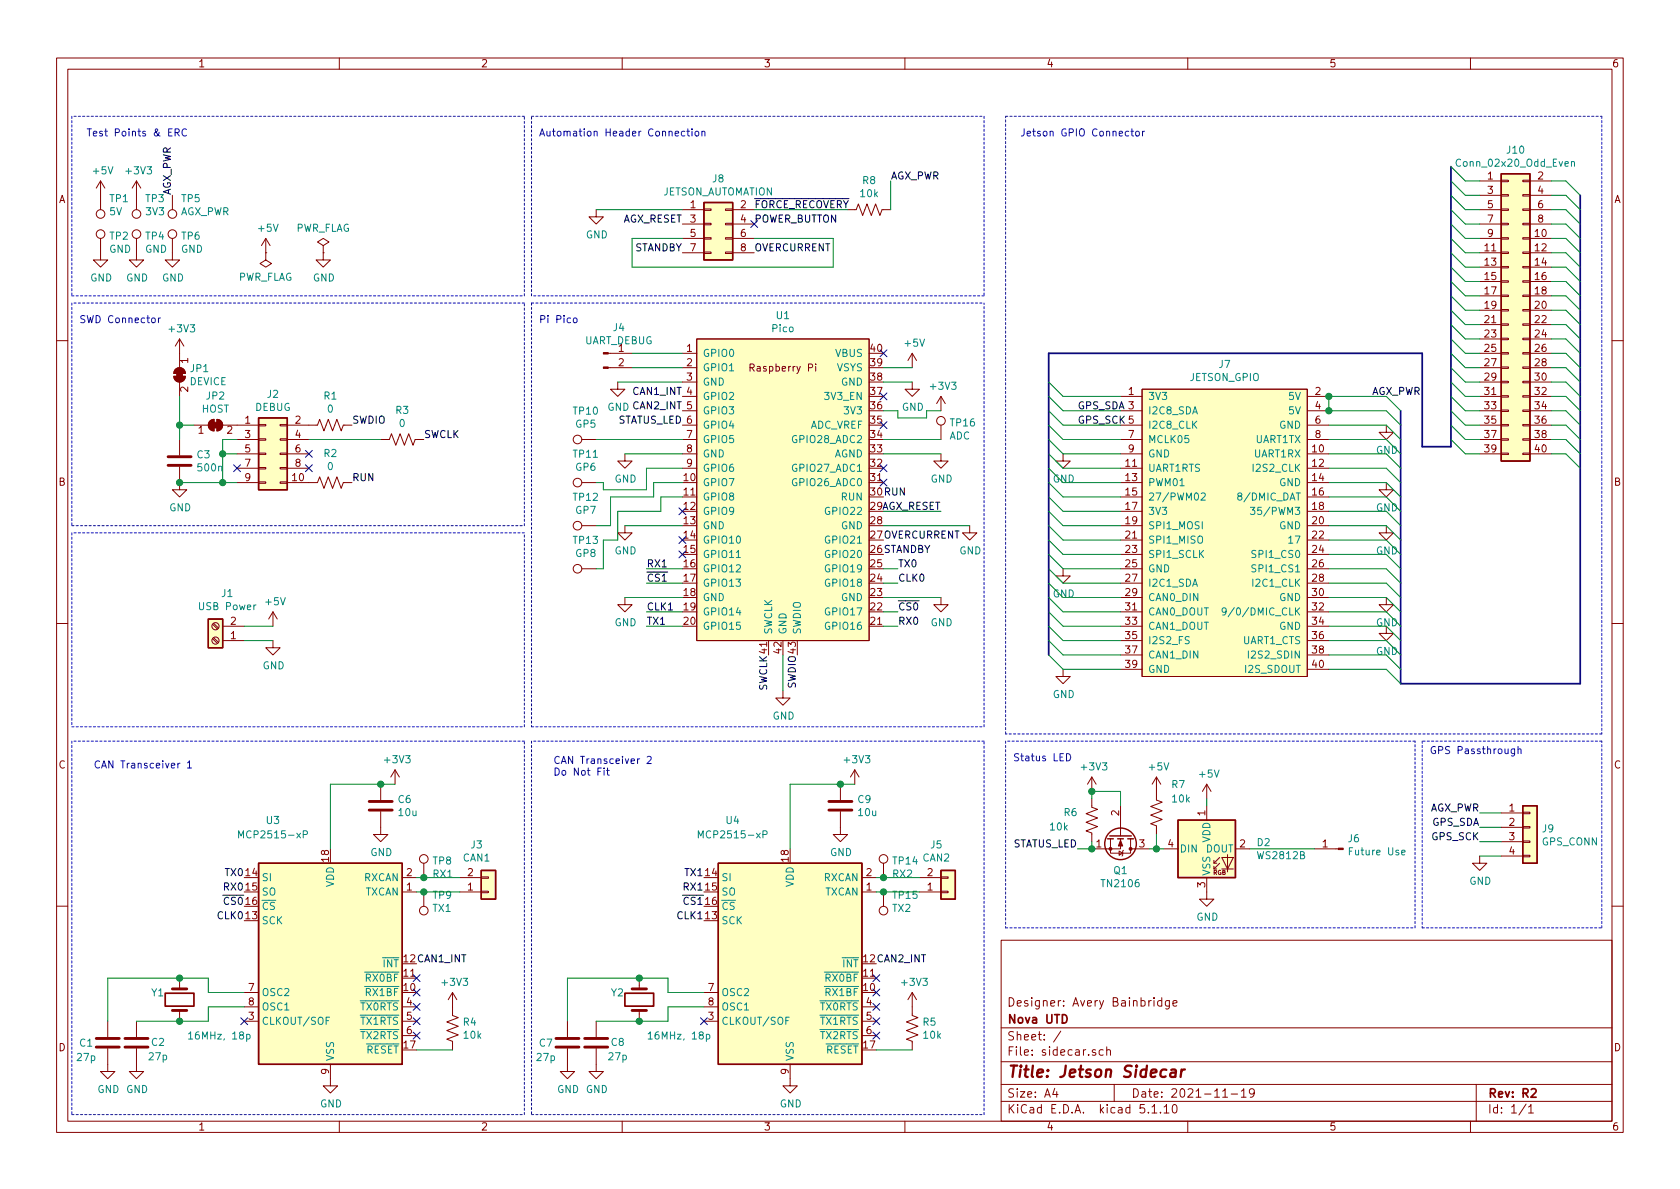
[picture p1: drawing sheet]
<svg xmlns="http://www.w3.org/2000/svg" width="297mm" height="210mm" viewBox="0 0 297 210" stroke-linecap="round" stroke-linejoin="round" font-family="sans-serif">
<defs><g id="words">
<text font-size="2.8" fill="#840000" x="178" y="190.5">Title: Jetson Sidecar</text>
<g font-size="2.1" fill="#840000">
<text x="178" y="178">Designer: Avery Bainbridge</text>
<text x="178" y="184">Sheet: /</text>
<text x="178" y="181">Nova UTD</text>
<text x="178" y="186.7">File: sidecar.sch</text>
<text x="178" y="196.9">KiCad E.D.A. kicad 5.1.10</text>
<text x="178" y="194.1">Size: A4</text>
<text x="200" y="194.1">Date: 2021-11-19</text>
<text x="263" y="194.1">Rev: R2</text>
<text x="263" y="196.9">Id: 1/1</text>
</g>
<g font-size="1.8" fill="#840000">
<text x="35" y="11.9">1</text>
<text x="85" y="11.9">2</text>
<text x="135" y="11.9">3</text>
<text x="185" y="11.9">4</text>
<text x="235" y="11.9">5</text>
<text x="285" y="11.9">6</text>
<text x="10.4" y="35.9">A</text>
<text x="263" y="31.7">1</text>
<text x="263" y="34.3">3</text>
<text x="271.9" y="31.7">2</text>
<text x="271.9" y="34.3">4</text>
<text x="285.4" y="35.9">A</text>
<text x="122.1" y="36.8">1</text>
<text x="122.1" y="39.4">3</text>
<text x="122.1" y="41.9">5</text>
<text x="131" y="36.8">2</text>
<text x="131" y="39.4">4</text>
<text x="131" y="41.9">6</text>
<text x="263" y="36.8">5</text>
<text x="263" y="39.4">7</text>
<text x="263" y="41.9">9</text>
<text x="271.4" y="41.9">10</text>
<text x="271.9" y="36.8">6</text>
<text x="271.9" y="39.4">8</text>
<text x="122.1" y="44.4">7</text>
<text x="131" y="44.4">8</text>
<text x="262.6" y="44.4">11</text>
<text x="262.6" y="47">13</text>
<text x="271.4" y="44.4">12</text>
<text x="271.4" y="47">14</text>
<text x="262.6" y="49.5">15</text>
<text x="262.6" y="52.1">17</text>
<text x="271.4" y="49.5">16</text>
<text x="271.4" y="52.1">18</text>
<text x="262.6" y="54.6">19</text>
<text x="262.6" y="57.1">21</text>
<text x="262.6" y="59.7">23</text>
<text x="271.4" y="54.6">20</text>
<text x="271.4" y="57.1">22</text>
<text x="271.4" y="59.7">24</text>
<text x="33.3" y="64.2" transform="rotate(-90 33.3 64.2)">1</text>
<text x="109.4" y="62.2">1</text>
<text x="109.4" y="64.8">2</text>
<text x="121.4" y="62.2">1</text>
<text x="121.4" y="64.8">2</text>
<text x="133" y="65.7">Raspberry Pi</text>
<text x="154" y="64.8">39</text>
<text x="154" y="62.2">40</text>
<text x="262.6" y="62.2">25</text>
<text x="262.6" y="64.8">27</text>
<text x="271.4" y="62.2">26</text>
<text x="271.4" y="64.8">28</text>
<text x="33.3" y="69.3" transform="rotate(-90 33.3 69.3)">2</text>
<text x="121.4" y="67.3">3</text>
<text x="154" y="69.8">37</text>
<text x="154" y="67.3">38</text>
<text x="199.5" y="69.8">1</text>
<text x="232.6" y="69.8">2</text>
<text x="262.6" y="67.3">29</text>
<text x="262.6" y="69.8">31</text>
<text x="271.4" y="67.3">30</text>
<text x="271.4" y="69.8">32</text>
<text x="35.1" y="76.7">1</text>
<text x="40.2" y="76.7">2</text>
<text x="43.3" y="74.9">1</text>
<text x="43.3" y="77.5">3</text>
<text x="52.2" y="74.9">2</text>
<text x="52.2" y="77.5">4</text>
<text x="121.4" y="77.5">7</text>
<text x="154" y="77.5">34</text>
<text x="154" y="74.9">35</text>
<text x="154" y="72.4">36</text>
<text x="199.5" y="77.5">7</text>
<text x="232.6" y="72.4">4</text>
<text x="232.6" y="74.9">6</text>
<text x="232.6" y="77.5">8</text>
<text x="262.6" y="72.4">33</text>
<text x="262.6" y="74.9">35</text>
<text x="262.6" y="77.5">37</text>
<text x="271.4" y="72.4">34</text>
<text x="271.4" y="74.9">36</text>
<text x="271.4" y="77.5">38</text>
<text x="43.3" y="80">5</text>
<text x="43.3" y="82.5">7</text>
<text x="52.2" y="80">6</text>
<text x="52.2" y="82.5">8</text>
<text x="121.4" y="80">8</text>
<text x="121.4" y="82.5">9</text>
<text x="154" y="82.5">32</text>
<text x="154" y="80">33</text>
<text x="199.1" y="82.5">11</text>
<text x="199.5" y="80">9</text>
<text x="232.1" y="80">10</text>
<text x="232.1" y="82.5">12</text>
<text x="262.6" y="80">39</text>
<text x="271.4" y="80">40</text>
<text x="10.4" y="85.9">B</text>
<text x="43.3" y="85.1">9</text>
<text x="51.7" y="85.1">10</text>
<text x="121" y="85.1">10</text>
<text x="121" y="87.6">11</text>
<text x="154" y="85.1">31</text>
<text x="199.1" y="85.1">13</text>
<text x="199.1" y="87.6">15</text>
<text x="232.1" y="85.1">14</text>
<text x="232.1" y="87.6">16</text>
<text x="285.4" y="85.9">B</text>
<text x="121" y="90.2">12</text>
<text x="121" y="92.7">13</text>
<text x="121" y="95.2">14</text>
<text x="154" y="92.7">28</text>
<text x="199.1" y="90.2">17</text>
<text x="199.1" y="92.7">19</text>
<text x="199.1" y="95.2">21</text>
<text x="232.1" y="90.2">18</text>
<text x="232.1" y="92.7">20</text>
<text x="232.1" y="95.2">22</text>
<text x="121" y="97.8">15</text>
<text x="121" y="100.3">16</text>
<text x="154" y="100.3">25</text>
<text x="199.1" y="97.8">23</text>
<text x="199.1" y="100.3">25</text>
<text x="232.1" y="97.8">24</text>
<text x="232.1" y="100.3">26</text>
<text x="121" y="102.9">17</text>
<text x="121" y="105.4">18</text>
<text x="121" y="107.9">19</text>
<text x="154" y="107.9">22</text>
<text x="154" y="105.4">23</text>
<text x="154" y="102.9">24</text>
<text x="199.1" y="102.9">27</text>
<text x="199.1" y="105.4">29</text>
<text x="199.1" y="107.9">31</text>
<text x="232.1" y="102.9">28</text>
<text x="232.1" y="105.4">30</text>
<text x="232.1" y="107.9">32</text>
<text x="40.8" y="113">1</text>
<text x="40.8" y="110.5">2</text>
<text x="121" y="110.5">20</text>
<text x="154" y="110.5">21</text>
<text x="199.1" y="110.5">33</text>
<text x="199.1" y="113">35</text>
<text x="232.1" y="110.5">34</text>
<text x="232.1" y="113">36</text>
<text x="138.2" y="115.5" transform="rotate(-90 138.2 115.5)">42</text>
<text x="199.1" y="115.6">37</text>
<text x="199.1" y="118.1">39</text>
<text x="232.1" y="115.6">38</text>
<text x="232.1" y="118.1">40</text>
<text x="10.4" y="135.9">C</text>
<text x="285.4" y="135.9">C</text>
<text x="266.9" y="143.5">1</text>
<text x="193.8" y="149.9">1</text>
<text x="197.9" y="144.2" transform="rotate(-90 197.9 144.2)">2</text>
<text x="201.4" y="149.9">3</text>
<text x="206.5" y="149.9">4</text>
<text x="213.1" y="144.2" transform="rotate(-90 213.1 144.2)">1</text>
<text x="219.2" y="149.9">2</text>
<text x="233.8" y="149.9">1</text>
<text x="266.9" y="146">2</text>
<text x="266.9" y="148.6">3</text>
<text x="43.5" y="154.9">14</text>
<text x="58.2" y="152.3" transform="rotate(-90 58.2 152.3)">18</text>
<text x="71.9" y="154.9">2</text>
<text x="82.7" y="154.9">2</text>
<text x="124.8" y="154.9">14</text>
<text x="139.4" y="152.3" transform="rotate(-90 139.4 152.3)">18</text>
<text x="153.2" y="154.9">2</text>
<text x="164" y="154.9">2</text>
<text x="266.9" y="151.1">4</text>
<text x="71.9" y="157.5">1</text>
<text x="82.7" y="157.5">1</text>
<text x="153.2" y="157.5">1</text>
<text x="164" y="157.5">1</text>
<text x="213.1" y="156.9" transform="rotate(-90 213.1 156.9)">3</text>
<text x="43.5" y="162.6">13</text>
<text x="124.8" y="162.6">13</text>
<text x="71.4" y="172.7">11</text>
<text x="152.7" y="172.7">11</text>
<text x="44" y="175.3">7</text>
<text x="44" y="177.8">8</text>
<text x="71.4" y="175.3">10</text>
<text x="71.9" y="177.8">4</text>
<text x="125.2" y="175.3">7</text>
<text x="125.2" y="177.8">8</text>
<text x="152.7" y="175.3">10</text>
<text x="153.2" y="177.8">4</text>
<text x="10.4" y="185.9">D</text>
<text x="44" y="180.3">3</text>
<text x="71.4" y="185.4">17</text>
<text x="71.9" y="180.3">5</text>
<text x="71.9" y="182.9">6</text>
<text x="125.2" y="180.3">3</text>
<text x="152.7" y="185.4">17</text>
<text x="153.2" y="180.3">5</text>
<text x="153.2" y="182.9">6</text>
<text x="285.4" y="185.9">D</text>
<text x="58.2" y="190" transform="rotate(-90 58.2 190)">9</text>
<text x="139.4" y="190" transform="rotate(-90 139.4 190)">9</text>
<text x="35" y="199.9">1</text>
<text x="85" y="199.9">2</text>
<text x="135" y="199.9">3</text>
<text x="185" y="199.9">4</text>
<text x="235" y="199.9">5</text>
<text x="285" y="199.9">6</text>
</g>
<g font-size="1.8" fill="#0000c2">
<text x="15.2" y="24.1">Test Points &amp; ERC</text>
<text x="95.2" y="24.1">Automation Header Connection</text>
<text x="180.3" y="24.1">Jetson GPIO Connector</text>
<text x="14" y="57.1">SWD Connector</text>
<text x="95.2" y="57.1">Pi Pico</text>
<text x="16.5" y="135.9">CAN Transceiver 1</text>
<text x="97.8" y="135.1">CAN Transceiver 2</text>
<text x="97.8" y="137.2">Do Not Fit</text>
<text x="179.1" y="134.6">Status LED</text>
<text x="252.7" y="133.3">GPS Passthrough</text>
</g>
<g font-size="1.8" fill="#008484">
<text x="257.9" y="29.5">Conn_02x20_Odd_Even</text>
<text x="266.5" y="27.2">J10</text>
<text x="16.6" y="30.8">+5V</text>
<text x="19.4" y="35.8">TP1</text>
<text x="22.4" y="30.8">+3V3</text>
<text x="25.8" y="35.8">TP3</text>
<text x="32.1" y="35.8">TP5</text>
<text x="117" y="34.6">JETSON_AUTOMATION</text>
<text x="126" y="32.3">J8</text>
<text x="152.2" y="34.9">10k</text>
<text x="152.6" y="32.6">R8</text>
<text x="19.4" y="38.1">5V</text>
<text x="25.9" y="38.1">3V3</text>
<text x="31.8" y="38.1">AGX_PWR</text>
<text x="45.8" y="41">+5V</text>
<text x="52.2" y="41">PWR_FLAG</text>
<text x="19.3" y="44.7">GND</text>
<text x="19.4" y="42.4">TP2</text>
<text x="25.7" y="44.7">GND</text>
<text x="25.8" y="42.4">TP4</text>
<text x="32" y="44.7">GND</text>
<text x="32.1" y="42.4">TP6</text>
<text x="103.6" y="42.2">GND</text>
<text x="16" y="49.8">GND</text>
<text x="22.3" y="49.8">GND</text>
<text x="28.7" y="49.8">GND</text>
<text x="42" y="49.7">PWR_FLAG</text>
<text x="55.3" y="49.8">GND</text>
<text x="30" y="58.8">+3V3</text>
<text x="108.5" y="58.6">J4</text>
<text x="136.6" y="58.7">Pico</text>
<text x="137.3" y="56.4">U1</text>
<text x="33.7" y="65.8">JP1</text>
<text x="103.3" y="60.9">UART_DEBUG</text>
<text x="124.2" y="63.1">GPIO0</text>
<text x="124.2" y="65.7">GPIO1</text>
<text x="147.8" y="63.1">VBUS</text>
<text x="147.9" y="65.7">VSYS</text>
<text x="160.1" y="61.3">+5V</text>
<text x="215.6" y="65.1">J7</text>
<text x="33.5" y="68.1">DEVICE</text>
<text x="36.5" y="70.7">JP2</text>
<text x="47.3" y="70.4">J2</text>
<text x="57.3" y="70.7">R1</text>
<text x="124.2" y="68.2">GND</text>
<text x="124.2" y="70.7">GPIO2</text>
<text x="146.1" y="70.7">3V3_EN</text>
<text x="148.7" y="68.2">GND</text>
<text x="164.7" y="68.9">+3V3</text>
<text x="202.9" y="70.7">3V3</text>
<text x="210.3" y="67.4">JETSON_GPIO</text>
<text x="228" y="70.7">5V</text>
<text x="35.7" y="73">HOST</text>
<text x="45.1" y="72.7">DEBUG</text>
<text x="57.9" y="73">0</text>
<text x="70" y="73.2">R3</text>
<text x="70.6" y="75.5">0</text>
<text x="101.4" y="73.3">TP10</text>
<text x="101.8" y="75.6">GP5</text>
<text x="124.2" y="73.3">GPIO3</text>
<text x="124.2" y="75.8">GPIO4</text>
<text x="143.1" y="75.8">ADC_VREF</text>
<text x="149.5" y="73.3">3V3</text>
<text x="159.5" y="72.6">GND</text>
<text x="167.8" y="77.7">ADC</text>
<text x="168.1" y="75.4">TP16</text>
<text x="202.9" y="73.3">I2C8_SDA</text>
<text x="202.9" y="75.8">I2C8_CLK</text>
<text x="226.2" y="75.8">GND</text>
<text x="228" y="73.3">5V</text>
<text x="34.9" y="81">C3</text>
<text x="35.1" y="83.4">500n</text>
<text x="57.3" y="80.8">R2</text>
<text x="57.9" y="83.1">0</text>
<text x="101.4" y="80.9">TP11</text>
<text x="101.8" y="83.3">GP6</text>
<text x="124.2" y="78.4">GPIO5</text>
<text x="124.2" y="80.9">GND</text>
<text x="124.2" y="83.4">GPIO6</text>
<text x="140.5" y="83.4">GPIO27_ADC1</text>
<text x="140.5" y="78.4">GPIO28_ADC2</text>
<text x="147.4" y="80.9">AGND</text>
<text x="202.9" y="83.4">UART1RTS</text>
<text x="202.9" y="78.4">MCLK05</text>
<text x="202.9" y="80.9">GND</text>
<text x="221.8" y="80.9">UART1RX</text>
<text x="221.9" y="83.4">I2S2_CLK</text>
<text x="222" y="78.4">UART1TX</text>
<text x="243.3" y="80.3">GND</text>
<text x="101.4" y="88.6">TP12</text>
<text x="108.7" y="85.3">GND</text>
<text x="124.2" y="86">GPIO7</text>
<text x="124.2" y="88.5">GPIO8</text>
<text x="140.5" y="86">GPIO26_ADC0</text>
<text x="148.8" y="88.5">RUN</text>
<text x="164.5" y="85.3">GND</text>
<text x="186.1" y="85.3">GND</text>
<text x="202.9" y="86">PWM01</text>
<text x="202.9" y="88.5">27/PWM02</text>
<text x="219.5" y="88.5">8/DMIC_DAT</text>
<text x="226.2" y="86">GND</text>
<text x="29.9" y="90.4">GND</text>
<text x="101.8" y="90.9">GP7</text>
<text x="124.2" y="91.1">GPIO9</text>
<text x="124.2" y="93.6">GND</text>
<text x="146.3" y="91.1">GPIO22</text>
<text x="148.7" y="93.6">GND</text>
<text x="202.9" y="91.1">3V3</text>
<text x="202.9" y="93.6">SPI1_MOSI</text>
<text x="222.4" y="91.1">35/PWM3</text>
<text x="226.2" y="93.6">GND</text>
<text x="243.3" y="90.4">GND</text>
<text x="101.4" y="96.2">TP13</text>
<text x="101.8" y="98.5">GP8</text>
<text x="108.7" y="98">GND</text>
<text x="124.2" y="96.1">GPIO10</text>
<text x="124.2" y="98.7">GPIO11</text>
<text x="124.2" y="101.2">GPIO12</text>
<text x="146.3" y="101.2">GPIO19</text>
<text x="146.3" y="98.7">GPIO20</text>
<text x="146.3" y="96.1">GPIO21</text>
<text x="169.6" y="98">GND</text>
<text x="202.9" y="96.1">SPI1_MISO</text>
<text x="202.9" y="98.7">SPI1_SCLK</text>
<text x="202.9" y="101.2">GND</text>
<text x="221.9" y="98.7">SPI1_CS0</text>
<text x="221.9" y="101.2">SPI1_CS1</text>
<text x="228.2" y="96.1">17</text>
<text x="243.3" y="98">GND</text>
<text x="35.4" y="107.9">USB Power</text>
<text x="39.2" y="105.6">J1</text>
<text x="47" y="107">+5V</text>
<text x="124.2" y="103.8">GPIO13</text>
<text x="124.2" y="106.3">GND</text>
<text x="146.3" y="103.8">GPIO18</text>
<text x="148.7" y="106.3">GND</text>
<text x="186.1" y="105.7">GND</text>
<text x="202.9" y="103.8">I2C1_SDA</text>
<text x="202.9" y="106.3">CAN0_DIN</text>
<text x="221.8" y="103.8">I2C1_CLK</text>
<text x="226.2" y="106.3">GND</text>
<text x="108.7" y="110.7">GND</text>
<text x="124.2" y="108.8">GPIO14</text>
<text x="124.2" y="111.4">GPIO15</text>
<text x="136.5" y="112.3" transform="rotate(-90 136.5 112.3)">SWCLK</text>
<text x="139.1" y="112.3" transform="rotate(-90 139.1 112.3)">GND</text>
<text x="141.6" y="112.3" transform="rotate(-90 141.6 112.3)">SWDIO</text>
<text x="146.3" y="111.4">GPIO16</text>
<text x="146.3" y="108.8">GPIO17</text>
<text x="164.5" y="110.7">GND</text>
<text x="202.9" y="108.8">CAN0_DOUT</text>
<text x="202.9" y="111.4">CAN1_DOUT</text>
<text x="202.9" y="113.9">I2S2_FS</text>
<text x="218" y="108.8">9/0/DMIC_CLK</text>
<text x="219.7" y="113.9">UART1_CTS</text>
<text x="226.2" y="111.4">GND</text>
<text x="243.3" y="110.7">GND</text>
<text x="46.4" y="118.4">GND</text>
<text x="202.9" y="116.5">CAN1_DIN</text>
<text x="202.9" y="119">GND</text>
<text x="220.3" y="119">I2S_SDOUT</text>
<text x="221.3" y="116.5">I2S2_SDIN</text>
<text x="243.3" y="115.8">GND</text>
<text x="186.1" y="123.4">GND</text>
<text x="136.6" y="127.2">GND</text>
<text x="68.1" y="135">+3V3</text>
<text x="149.4" y="135">+3V3</text>
<text x="191.3" y="136.2">+3V3</text>
<text x="203.3" y="136.2">+5V</text>
<text x="212.1" y="137.5">+5V</text>
<text x="70.4" y="142">C6</text>
<text x="151.7" y="142">C9</text>
<text x="207.2" y="139.4">R7</text>
<text x="207.3" y="141.9">10k</text>
<text x="43" y="148.3">MCP2515-xP</text>
<text x="47.1" y="145.7">U3</text>
<text x="70.6" y="144.3">10u</text>
<text x="124.2" y="148.3">MCP2515-xP</text>
<text x="128.4" y="145.7">U4</text>
<text x="151.8" y="144.3">10u</text>
<text x="185.8" y="146.9">10k</text>
<text x="188.2" y="144.3">R6</text>
<text x="214" y="149" transform="rotate(-90 214 149)">VDD</text>
<text x="222.3" y="149.6">D2</text>
<text x="238.4" y="148.9">J6</text>
<text x="272.6" y="149.5">GPS_CONN</text>
<text x="272.7" y="147.2">J9</text>
<text x="46.2" y="155.8">SI</text>
<text x="64.3" y="155.8">RXCAN</text>
<text x="65.5" y="151.4">GND</text>
<text x="76.6" y="152.9">TP8</text>
<text x="76.6" y="155.2">RX1</text>
<text x="81.9" y="152.3">CAN1</text>
<text x="83.3" y="150">J3</text>
<text x="127.5" y="155.8">SI</text>
<text x="145.6" y="155.8">RXCAN</text>
<text x="146.8" y="151.4">GND</text>
<text x="157.9" y="155.2">RX2</text>
<text x="158" y="152.9">TP14</text>
<text x="163.1" y="152.3">CAN2</text>
<text x="164.6" y="150">J5</text>
<text x="197" y="154.6">Q1</text>
<text x="208.5" y="150.7">DIN</text>
<text x="213.2" y="150.7">DOUT</text>
<text x="214" y="154.9" transform="rotate(-90 214 154.9)">VSS</text>
<text x="222.5" y="151.9">WS2812B</text>
<text x="238.9" y="151.3">Future Use</text>
<text x="46.2" y="158.4">SO</text>
<text x="46.2" y="160.9">CS</text>
<text x="59.1" y="156.9" transform="rotate(-90 59.1 156.9)">VDD</text>
<text x="64.5" y="158.4">TXCAN</text>
<text x="76.5" y="161.3">TX1</text>
<text x="76.6" y="158.9">TP9</text>
<text x="127.5" y="158.4">SO</text>
<text x="127.5" y="160.9">CS</text>
<text x="140.3" y="156.9" transform="rotate(-90 140.3 156.9)">VDD</text>
<text x="145.8" y="158.4">TXCAN</text>
<text x="157.8" y="161.3">TX2</text>
<text x="158" y="158.9">TP15</text>
<text x="195" y="156.9">TN2106</text>
<text x="259.8" y="156.5">GND</text>
<text x="46.2" y="163.4">SCK</text>
<text x="127.5" y="163.4">SCK</text>
<text x="211.5" y="162.8">GND</text>
<text x="64.8" y="173.6">RX0BF</text>
<text x="67.8" y="171.1">INT</text>
<text x="146.1" y="173.6">RX0BF</text>
<text x="149" y="171.1">INT</text>
<text x="26.8" y="176.2">Y1</text>
<text x="46.2" y="176.1">OSC2</text>
<text x="46.2" y="178.7">OSC1</text>
<text x="63.8" y="178.7">TX0RTS</text>
<text x="64.8" y="176.1">RX1BF</text>
<text x="78.3" y="174.3">+3V3</text>
<text x="108.1" y="176.2">Y2</text>
<text x="127.5" y="176.1">OSC2</text>
<text x="127.5" y="178.7">OSC1</text>
<text x="145.1" y="178.7">TX0RTS</text>
<text x="146.1" y="176.1">RX1BF</text>
<text x="159.6" y="174.3">+3V3</text>
<text x="14.1" y="185.1">C1</text>
<text x="26.8" y="185">C2</text>
<text x="34" y="183.8">16MHz, 18p</text>
<text x="46.2" y="181.2">CLKOUT/SOF</text>
<text x="63.8" y="181.2">TX1RTS</text>
<text x="63.8" y="183.8">TX2RTS</text>
<text x="81.9" y="181.4">R4</text>
<text x="82.1" y="183.7">10k</text>
<text x="95.4" y="185.1">C7</text>
<text x="108.1" y="185">C8</text>
<text x="115.3" y="183.8">16MHz, 18p</text>
<text x="127.5" y="181.2">CLKOUT/SOF</text>
<text x="145.1" y="181.2">TX1RTS</text>
<text x="145.1" y="183.8">TX2RTS</text>
<text x="163.2" y="181.4">R5</text>
<text x="163.3" y="183.7">10k</text>
<text x="13.7" y="187.6">27p</text>
<text x="26.4" y="187.5">27p</text>
<text x="59.1" y="187.7" transform="rotate(-90 59.1 187.7)">VSS</text>
<text x="64.7" y="186.3">RESET</text>
<text x="95" y="187.6">27p</text>
<text x="107.7" y="187.5">27p</text>
<text x="140.3" y="187.7" transform="rotate(-90 140.3 187.7)">VSS</text>
<text x="146" y="186.3">RESET</text>
<text x="17.2" y="193.3">GND GND</text>
<text x="56.6" y="195.8">GND</text>
<text x="98.5" y="193.3">GND GND</text>
<text x="137.9" y="195.8">GND</text>
</g>
<g font-size="1.8">
<text x="30.2" y="34.5" transform="rotate(-90 30.2 34.5)">AGX_PWR</text>
<text x="157.5" y="31.7">AGX_PWR</text>
<text x="109.9" y="39.4">AGX_RESET</text>
<text x="133.3" y="36.8">FORCE_RECOVERY</text>
<text x="133.3" y="39.4">POWER_BUTTON</text>
<text x="112.1" y="44.4">STANDBY</text>
<text x="133.3" y="44.4">OVERCURRENT</text>
<text x="112" y="69.8">CAN1_INT 4</text>
<text x="242.6" y="69.8">AGX_PWR</text>
<text x="62.2" y="74.9">SWDIO</text>
<text x="74.9" y="77.5">SWCLK</text>
<text x="107.4" y="72.6">GND CAN2_INT 5</text>
<text x="109" y="74.9">STATUS_LED 6</text>
<text x="190.5" y="74.9">GPS_SCK 5</text>
<text x="190.5" y="72.4">GPS_SDA 3</text>
<text x="62.2" y="85.1">RUN</text>
<text x="154" y="87.6">30RUN</text>
<text x="154" y="95.2">27OVERCURRENT</text>
<text x="154" y="90.2">29AGX_RESET</text>
<text x="114.3" y="100.3">RX1</text>
<text x="154" y="97.8">26STANDBY</text>
<text x="158.7" y="100.3">TX0</text>
<text x="114.3" y="107.9">CLK1</text>
<text x="114.3" y="102.9">CS1</text>
<text x="158.7" y="107.9">CS0</text>
<text x="158.7" y="102.9">CLK0</text>
<text x="114.3" y="110.5">TX1</text>
<text x="158.7" y="110.5">RX0</text>
<text x="135.6" y="122.3" transform="rotate(-90 135.6 122.3)">SWCLK 41</text>
<text x="140.7" y="121.8" transform="rotate(-90 140.7 121.8)">SWDIO 43</text>
<text x="252.7" y="143.5">AGX_PWR</text>
<text x="178.9" y="149.9">STATUS_LED</text>
<text x="253.2" y="148.6">GPS_SCK</text>
<text x="253.2" y="146">GPS_SDA</text>
<text x="39.9" y="154.9">TX0</text>
<text x="121.2" y="154.9">TX1</text>
<text x="39.8" y="157.5">RX015</text>
<text x="39.8" y="160">CS016</text>
<text x="121" y="160">CS116</text>
<text x="121" y="157.5">RX115</text>
<text x="38.6" y="162.6">CLK0</text>
<text x="119.8" y="162.6">CLK1</text>
<text x="71.4" y="170.2">12CAN1_INT</text>
<text x="152.7" y="170.2">12CAN2_INT</text>
</g>
<text font-size="1.1" fill="#840000" x="214.5" y="154.7">RGB</text>
</g></defs>
<g fill="none" stroke="#840000" stroke-width=".18">
<path d="M10 10.3h277v189.9h-277zM12 12.2h273v186.1h-273zM60 10.3v1.9M110 10.3v1.9M160 10.3v1.9M210 10.3v1.9M260 10.3v1.9M17.8 32v5.1M17.8 32l-.8 1.3M17.8 32l.7 1.3M24.1 32v5.1M24.1 32l-.7 1.3"/>
<path d="M24.1 32l.8 1.3M30.5 34.5v2.6M105.4 37.1v1.2h1.3l-1.3 1.3-1.3-1.3h1.3M120.6 37.1h3.9M120.6 39.6h3.9M124.5 37h1.2v.2h-1.2zM124.5 39.5h1.2v.2h-1.2zM128.3 37h1.2v.2h-1.2zM128.3 39.5h1.2v.2h-1.2zM129.5 37.1h3.8M129.5 39.6h3.8M149.9 37.1h1.5l.4-1 .7 2 .8-2 .8 2 .7-2 .8 2 .4-1h1.5"/>
<path d="M261.6 37.1h3.8M261.6 39.6h3.8M261.6 32h3.8M261.6 34.5h3.8M265.4 39.5h1.3v.2h-1.3zM265.4 37h1.3v.2h-1.3zM265.4 34.4h1.3v.3h-1.3zM265.4 31.9h1.3v.2h-1.3zM269.2 39.5h1.3v.2h-1.3zM269.2 37h1.3v.2h-1.3zM269.2 34.4h1.3v.3h-1.3zM269.2 31.9h1.3v.2h-1.3z"/>
<path d="M270.5 37.1h3.8M270.5 39.6h3.8M270.5 32h3.8M270.5 34.5h3.8M17.8 42.2v3.8h1.2l-1.2 1.2-1.3-1.2h1.3M24.1 42.2v3.8h1.3l-1.3 1.2-1.2-1.2h1.2M30.5 42.2v3.8h1.2l-1.2 1.2-1.3-1.2h1.3M31.7 59.9v5.1M31.7 59.9l-.7 1.3M31.7 59.9l.8 1.3M47 44.7v1.3l1 .6-1 .6-1-.6 1-.6M47 44.7h.1"/>
<path d="M47 42.2l-.8 1.2M47 42.2v2.5M47 42.2l.8 1.2M57.1 43.4l1.1-.6-1.1-.6-1 .6 1 .6v1.3M57.1 44.7h.1M57.1 44.7v1.3h1.3l-1.3 1.2-1.2-1.2h1.2M120.6 42.2h3.9M120.6 44.7h3.9M123.2 59.9h30.5v53.4h-30.5zM124.5 44.6h1.2v.2h-1.2zM124.5 42h1.2v.3h-1.2zM128.3 44.6h1.2v.2h-1.2z"/>
<path d="M128.3 42h1.2v.3h-1.2zM129.5 42.2h3.8M129.5 44.7h3.8M261.6 42.2h3.8M261.6 44.7h3.8M261.6 47.2h3.8M261.6 49.8h3.8M261.6 52.3h3.8M261.6 54.9h3.8M261.6 57.4h3.8M261.6 59.9h3.8M265.4 59.8h1.3v.3h-1.3z"/>
<path d="M265.4 57.3h1.3v.2h-1.3zM265.4 52.2h1.3v.2h-1.3zM265.4 49.7h1.3v.2h-1.3zM265.4 47.1h1.3v.3h-1.3zM265.4 44.6h1.3v.2h-1.3zM265.4 54.7h1.3v.3h-1.3zM265.4 42h1.3v.3h-1.3zM269.2 59.8h1.3v.3h-1.3zM269.2 57.3h1.3v.2h-1.3zM269.2 52.2h1.3v.2h-1.3zM269.2 49.7h1.3v.2h-1.3zM269.2 47.1h1.3v.3h-1.3z"/>
<path d="M269.2 44.6h1.3v.2h-1.3zM269.2 54.7h1.3v.3h-1.3zM269.2 42h1.3v.3h-1.3zM270.5 42.2h3.8M270.5 44.7h3.8M270.5 47.2h3.8M270.5 49.8h3.8M270.5 52.3h3.8M270.5 54.9h3.8M270.5 57.4h3.8M270.5 59.9h3.8M10 60.2h2"/>
<path d="M30.7 66.5h2.1a1.02 1.02 0 0 1-1.1 1.1 1.02 1.02 0 0 1-1-1.1zM31 65.4a1.02 1.02 0 0 1 1.1-.3 1.02 1.02 0 0 1 .7 .9h-2.1zM31.7 67.6v2.5M31.7 77.7v2.8M34.3 75.2h2.5M37.1 74.5l.4-.3h.3v2a1.03 1.03 0 0 1-.9-.6 1.03 1.03 0 0 1 .2-1.1zM38.4 74.2a1.02 1.02 0 0 1 1 1 1.02 1.02 0 0 1-1 1zM39.4 75.2h6.3M41.9 77.7h3.8M45.7 77.6h1.3v.2h-1.3zM45.7 75.1h1.3v.2h-1.3zM49.5 77.6h1.3v.2h-1.3z"/>
<path d="M49.5 75.1h1.3v.2h-1.3zM50.8 75.2h5.3l.4-1 .8 2 .7-2 .8 2 .8-2 .7 2 .4-1h1.5M50.8 77.7h3.8M67.3 77.7h1.5l.4-1 .8 2 .7-2 .8 2 .8-2 .7 2 .4-1h1.5M102.9 77.7h2.5M107.5 65h4.3M107.5 62.5h4.3M109.2 67.6v1.2h1.3l-1.3 1.3-1.3-1.3h1.3M120.6 70.1h2.6M120.6 72.6h2.6M120.6 75.2h2.6M120.6 77.7h2.6"/>
<path d="M120.6 65h2.6M120.6 62.5h2.6M120.6 67.6h2.6M144.2 64.4v.1M144.2 64.8v.8M161.3 67.6v1.2h1.3l-1.3 1.3-1.3-1.3h1.3M161.3 62.5v2.5M161.3 62.5l-.8 1.2M161.3 62.5l.8 1.2M166.4 70.1l-.8 1.3M166.4 70.1v2.5M166.4 75.2v2.5"/>
<path d="M166.4 70.1l.7 1.3M198.1 70.1h3.8M198.1 72.6h3.8M198.1 75.2h3.8M198.1 77.7h3.8M201.9 68.8h29.2v50.8h-29.2zM231.1 70.1h3.8M231.1 72.6h3.8M231.1 75.2h3.8M231.1 77.7h3.8M245.1 75.2v1.2h1.3l-1.3 1.3-1.3-1.3h1.3M261.6 70.1h3.8"/>
<path d="M261.6 72.6h3.8M261.6 75.2h3.8M261.6 77.7h3.8M261.6 65h3.8M261.6 62.5h3.8M261.6 67.6h3.8M265.4 62.4h1.3v.2h-1.3zM265.4 64.9h1.3v.2h-1.3zM265.4 67.4h1.3v.3h-1.3zM265.4 70h1.3v.2h-1.3zM265.4 72.5h1.3v.3h-1.3zM265.4 75.1h1.3v.2h-1.3z"/>
<path d="M265.4 77.6h1.3v.2h-1.3zM269.2 62.4h1.3v.2h-1.3zM269.2 64.9h1.3v.2h-1.3zM269.2 67.4h1.3v.3h-1.3zM269.2 70h1.3v.2h-1.3zM269.2 72.5h1.3v.3h-1.3zM269.2 75.1h1.3v.2h-1.3zM269.2 77.6h1.3v.2h-1.3zM270.5 70.1h3.8M270.5 72.6h3.8M270.5 75.2h3.8M270.5 77.7h3.8"/>
<path d="M270.5 65h3.8M270.5 62.5h3.8M270.5 67.6h3.8M285 60.2h2M31.7 82.5v4.1h1.3l-1.3 1.3-1.2-1.3h1.2M41.9 80.3h3.8M41.9 82.8h3.8M41.9 85.3h3.8M45.7 85.2h1.3v.3h-1.3zM45.7 82.7h1.3v.2h-1.3zM45.7 80.1h1.3v.3h-1.3zM49.5 85.2h1.3v.3h-1.3z"/>
<path d="M49.5 82.7h1.3v.2h-1.3zM49.5 80.1h1.3v.3h-1.3zM50.8 85.3h5.3l.4-1 .8 2.1 .7-2.1 .8 2.1 .8-2.1 .7 2.1 .4-1.1h1.5M50.8 80.3h3.8M50.8 82.8h3.8M102.9 85.3h2.5M102.9 93h2.5M110.5 80.3v1.2h1.3l-1.3 1.3-1.3-1.3h1.3M110.5 93v1.2h1.3l-1.3 1.3-1.3-1.3h1.3M120.6 80.3h2.6M120.6 82.8h2.6M166.4 80.3v1.2h1.2l-1.2 1.3-1.3-1.3h1.3"/>
<path d="M171.4 93v1.2h1.3l-1.3 1.3-1.2-1.3h1.2M188 80.3v1.2h1.2l-1.2 1.3-1.3-1.3h1.3M198.1 80.3h3.8M198.1 82.8h3.8M198.1 85.3h3.8M198.1 87.9h3.8M198.1 90.4h3.8M198.1 93h3.8M198.1 95.5h3.8M198.1 98h3.8M231.1 80.3h3.8M231.1 82.8h3.8"/>
<path d="M231.1 85.3h3.8M231.1 87.9h3.8M231.1 90.4h3.8M231.1 93h3.8M231.1 95.5h3.8M231.1 98h3.8M245.1 93v1.2h1.3l-1.3 1.3-1.3-1.3h1.3M245.1 85.3v1.3h1.3l-1.3 1.3-1.3-1.3h1.3M261.6 80.3h3.8M265.4 80.1h1.3v.3h-1.3zM269.2 80.1h1.3v.3h-1.3zM270.5 80.3h3.8"/>
<path d="M10 110.3h2M37.6 110.4l.9 .8M37.6 112.9l.9 .9M37.8 110.2l.8 .9M37.8 112.8l.8 .8M39.4 110.7h3.8M39.4 113.3h3.8M48.3 113.3v1.2h1.2l-1.2 1.3-1.3-1.3h1.3M48.3 108.2l-.8 1.3M48.3 108.2v2.5M48.3 108.2l.7 1.3M102.9 100.6h2.5"/>
<path d="M110.5 105.7v1.2h1.3l-1.3 1.3-1.3-1.3h1.3M166.4 105.7v1.2h1.2l-1.2 1.3-1.3-1.3h1.3M188 118.4v1.2h1.2l-1.2 1.3-1.3-1.3h1.3M188 100.6v1.2h1.2l-1.2 1.3-1.3-1.3h1.3M198.1 100.6h3.8M198.1 103.1h3.8M198.1 105.7h3.8M198.1 108.2h3.8M198.1 110.7h3.8M198.1 113.3h3.8M198.1 115.8h3.8M198.1 118.4h3.8"/>
<path d="M231.1 100.6h3.8M231.1 103.1h3.8M231.1 105.7h3.8M231.1 108.2h3.8M231.1 110.7h3.8M231.1 113.3h3.8M231.1 115.8h3.8M231.1 118.4h3.8M245.1 105.7v1.2h1.3l-1.3 1.3-1.3-1.3h1.3M245.1 110.7v1.3h1.3l-1.3 1.3-1.3-1.3h1.3M285 110.3h2M67.3 138.7v2.8"/>
<path d="M69.8 136.1l-.7 1.3M69.8 136.1v2.6M69.8 136.1l.8 1.3M138.4 122.2v1.2h1.3l-1.3 1.3-1.2-1.3h1.2M148.6 138.7v2.8M151.1 136.1l-.7 1.3M151.1 136.1v2.6M151.1 136.1l.8 1.3M193 137.4l-.7 1.3M193 137.4v2.5M193 137.4l.8 1.3M204.5 137.4v4.1l1 .4-2 .7 2 .8-2 .7 2 .8-2 .8 1 .3v1.6"/>
<path d="M204.5 137.4l-.8 1.3M204.5 137.4l.7 1.3M213.4 138.7v2.5M213.4 138.7l-.8 1.2M213.4 138.7l.7 1.2M67.3 143.5v4.1h1.3l-1.3 1.2-1.3-1.2h1.3M71.1 157.7h2.6M71.1 155.2h2.6M74.9 152.6v2.6M74.9 157.7v2.6M81.3 157.7h3.8M81.3 155.2h3.8"/>
<path d="M85.1 155.1h1.3v.2h-1.3zM85.1 157.6h1.3v.3h-1.3zM148.6 143.5v4.1h1.3l-1.3 1.2-1.3-1.2h1.3M152.4 157.7h2.5M152.4 155.2h2.5M156.2 152.6v2.6M156.2 157.7v2.6M162.6 157.7h3.8M162.6 155.2h3.8M166.4 155.1h1.2v.2h-1.2zM166.4 157.6h1.2v.3h-1.2zM193 141.2v1.5l1.1 .4-2.1 .8 2.1 .7-2.1 .8 2.1 .8-2.1 .7 1 .4v1.5"/>
<path d="M196.3 148.3v2.6h3.6v-2.6M197.9 150.5l.6 .4-.6 .4zM198.1 148.3v1.8h-5.1M198.1 142.5v5.3M198.6 150.4l-.1 .1v.8l-.1 .1M199.9 150.1h3.3M205.7 150.1h2.6M213.4 155.2v3.8h1.2l-1.2 1.3-1.3-1.3h1.3M213.4 142.5v2.5M214.6 152.6h.5M215.6 152.6l-1 1.1v-.5M215.6 151.6l-1 1v-.5"/>
<path d="M216 151.6h2.1l-1.1 2.1zM216 153.7h2.1M217 151.1v3.1M218.4 150.1h2.6M232.4 150.1h4.2M261.6 151.4v1.2h1.3l-1.3 1.3-1.3-1.3h1.3M265.4 143.8h3.8M265.4 146.3h3.8M265.4 148.8h3.8M265.4 151.4h3.8M269.2 151.3h1.3v.2h-1.3zM269.2 148.7h1.3v.3h-1.3z"/>
<path d="M269.2 143.6h1.3v.3h-1.3zM269.2 146.2h1.3v.2h-1.3zM10 160.2h2M31.7 173v1.9M31.7 178.7v1.9M43.2 178h2.5M43.2 175.5h2.5M71.1 178h2.6M80 175.5v4.1l1 .4-2 .7 2 .8-2 .7 2 .8-2 .8 1 .3v1.6M80 175.5l-.8 1.3M80 175.5l.8 1.3M113 173v1.9"/>
<path d="M113 178.7v1.9M124.5 178h2.5M124.5 175.5h2.5M152.4 178h2.5M161.3 175.5v4.1l1 .4-2 .7 2 .8-2 .7 2 .8-2 .8 1 .3v1.6M161.3 175.5l-.8 1.3M161.3 175.5l.8 1.3M177 166.3h108v32h-108zM204 176.4v.2M205.4 177l-.4-.1-.3 .3v.6l.3 .1 .4-.1M205.4 176.4v1.5M206.8 176.9v1.2l-.3 .3h-.4"/>
<path d="M206.8 177l-.5-.1-.3 .3 .2 .6h.6M207.4 177.4l.7-.1v-.3l-.5-.1-.2 .2 .1 .7h.6M285 160.2h2M19 185.4v4.1h1.3l-1.3 1.2-1.2-1.2h1.2M19 180.6v2.8M24.1 185.4v4.1h1.3l-1.3 1.2-1.2-1.2h1.2M24.1 180.6v2.8M43.2 180.6h2.5M58.4 188.2v3.8h1.3l-1.3 1.3-1.3-1.3h1.3M60 198.3v1.9M71.1 180.6h2.6M71.1 183.1h2.6"/>
<path d="M100.3 185.4v4.1h1.3l-1.3 1.2-1.2-1.2h1.2M100.3 180.6v2.8M105.4 185.4v4.1h1.3l-1.3 1.2-1.3-1.2h1.3M105.4 180.6v2.8M110 198.3v1.9M124.5 180.6h2.5M139.7 188.2v3.8h1.3l-1.3 1.3-1.3-1.3h1.3M152.4 180.6h2.5M152.4 183.1h2.5M160 198.3v1.9M177 194.8h108M177 191.8h108"/>
<path d="M177 187.8h108M177 181.8h108M186.5 192.5l-.4 1h1M186.8 193v1M187.6 182.3l-1.3 2M193.7 185.7a.37 .37 0 0 0-.6 .1l.1 .2 .5 .2 .1 .1-.3 .3-.4-.1M195 185.7l-.4-.1-.3 .3 .1 .6 .2 .1 .4-.1M195.7 185.7h.1a.37 .37 0 0 1 .5 .1v.8M195.7 185.1v1.5M197 191.8v3M203.7 195.8l.4-.5v1.5M203.7 196.8h.8"/>
<path d="M205.2 196.7v.1M205.8 195.8l.4-.5v1.5M205.8 196.8h.9M207.5 195.4l.2-.1a.94 .94 0 0 1 0 1.5h-.1a1 1 0 0 1-.1-1.4zM210 198.3v1.9M216.2 194h.8M217.7 193.5h1.1M219.5 193l.4-.5v1.5M219.5 194h.8M221.8 193.2l-.3 .3h-.3l-.3-.3v-.4l.2-.2 .4-.1 .2 .2a1.13 1.13 0 0 1-.2 1.2l-.4 .1M260 198.3v1.9M261 191.8v6.5"/>
<path d="M269.8 195.2l-1.2 2M270.3 195.8l.4-.5v1.5M270.3 196.8h.8"/>
<circle cx="17.8" cy="37.8" r=".76"/>
<circle cx="24.1" cy="37.8" r=".76"/>
<circle cx="30.5" cy="37.8" r=".76"/>
<circle cx="17.8" cy="41.4" r=".76"/>
<circle cx="24.1" cy="41.4" r=".76"/>
<circle cx="30.5" cy="41.4" r=".76"/>
<circle cx="102.1" cy="77.7" r=".76"/>
<circle cx="166.4" cy="74.4" r=".76"/>
<circle cx="102.1" cy="93" r=".76"/>
<circle cx="102.1" cy="85.3" r=".76"/>
<circle cx="38.1" cy="113.3" r=".63"/>
<circle cx="38.1" cy="110.7" r=".63"/>
<circle cx="102.1" cy="100.6" r=".76"/>
<circle cx="74.9" cy="151.9" r=".76"/>
<circle cx="156.2" cy="151.9" r=".76"/>
<circle cx="74.9" cy="161" r=".76"/>
<circle cx="156.2" cy="161" r=".76"/>
</g>
<path d="M29.2 175.6h5.1v2.3h-5.1zM110.5 175.6h5.1v2.3h-5.1zM187.8 179.4a.75 .75 0 0 1 .9 .8 .75 .75 0 0 1-.9 .7zM270.7 192.7l.3-.2h.3l.3 .5-.9 1h.9" fill="none" stroke="#840000" stroke-width=".3"/>
<path d="M207.1 189.2h.7v1.2M207.9 189.6l-.7 .1a.41 .41 0 0 0-.3 .3 .41 .41 0 0 0 .2 .4l.7-.1M208.9 189.1l-.2 1.3M209.5 189.1a.55 .55 0 0 0-.6 .4" fill="none" stroke="#840000" stroke-width=".41"/>
<g fill="#ffffc2" stroke="#ffffc2" stroke-width=".18">
<path d="M208.3 145h10.1v10.2h-10.1z"/>
<path d="M45.7 152.6h25.4v35.6h-25.4z"/>
<path d="M85.1 153.9h2.5v5.1h-2.5z"/>
<path d="M201.9 68.8h29.2v50.8h-29.2z"/>
<path d="M269.2 142.5h2.6v10.1h-2.6z"/>
<path d="M124.5 35.8h5v10.2h-5z"/>
<path d="M127 152.6h25.4v35.6h-25.4z"/>
<path d="M166.4 153.9h2.5v5.1h-2.5z"/>
<path d="M36.8 109.5h2.6v5h-2.6z"/>
<path d="M45.7 73.9h5.1v12.7h-5.1z"/>
<path d="M123.2 59.9h30.5v53.4h-30.5z"/>
<path d="M265.4 30.7h5.1v50.8h-5.1z"/>
</g>
<g fill="none" stroke="#840000" stroke-width=".25">
<path d="M124.5 35.8h5v10.2h-5zM265.4 30.7h5.1v50.8h-5.1zM45.7 73.9h5.1v12.7h-5.1zM36.8 109.5h2.6v5h-2.6zM45.7 152.6h25.4v35.6h-25.4zM85.1 153.9h2.5v5.1h-2.5zM127 152.6h25.4v35.6h-25.4zM166.4 153.9h2.5v5.1h-2.5zM195.8 148.3h1M196.2 147.8h3.8M197.6 148.3h1M199.4 148.3h1"/>
<path d="M208.3 145h10.1v10.2h-10.1zM269.2 142.5h2.6v10.1h-2.6z"/>
<circle cx="198.1" cy="149.2" r="2.79"/>
</g>
<g fill="none" stroke="#008484" stroke-width=".18">
<path d="M277.9 28.7l.1-.1h.3l.1 .8M277.9 28.6v.8M130.2 98.6h.7M212.4 87.3l.5-.1 .2 .3v.2l-.8 .7h.8M219.1 87.7l-.2-.1v-.3l.4-.1 .3 .2-.1 .2-.5 .2-.2 .2 .1 .3 .2 .1h.4l.1-.2v-.2l-.3-.3M221.1 89.7h.8l-.5 .5 .4 .1v.6l-.2 .1-.5-.1M222 97.4l-.4-.1-.2 .2v.4l.6 .2v.3l-.2 .2-.5-.1M222 99.9h-.4l-.2 .1v.4l.6 .3v.2l-.2 .2h-.5M45.3 107l-.4 .2M216.8 108l-.2 .3-.4-.1-.1-.2v-.4l.2-.1h.3l.2 .2a.97 .97 0 0 1-.2 1l-.4 .1M218.2 107.4l-1.1 1.7M220.7 115.1v1.3"/>
<path d="M42.2 148.2v-1.3l.4 .9 .5-.9v1.3M53.6 147.6l.7-.1v-.5l-.7-.1v1.3M123.5 148.2v-1.3l.4 .9 .4-.9v1.3M134.9 147.6l.7-.1v-.5l-.7-.1v1.3M247.8 150.7l.6-.1v-.2l-.4-.1-.2 .2 .1 .6h.5M58.3 179.9h-.6v1.2M139.5 179.9h-.6v1.2M33.3 182.8l.4-.3v1.2M33.3 183.7h.8M43.6 183l.4-.1 .2 .2-.1 .6h-.5M114.6 182.8l.4-.3v1.2M114.6 183.7h.7"/>
<path d="M124.9 183l.3-.1 .3 .2-.1 .6h-.5"/>
</g>
<g fill="#840000" stroke="#840000" stroke-width=".18">
<path d="M198.1 148.6l.4 1h-.8z"/>
<path d="M236.6 150h.9v.2h-.9z"/>
<path d="M106.7 64.9h.8v.2h-.8z"/>
<path d="M106.7 62.4h.8v.2h-.8z"/>
<path d="M37.1 74.5l.4-.3h.3v2a1.03 1.03 0 0 1-.9-.6 1.03 1.03 0 0 1 .2-1.1z"/>
<path d="M38.4 74.2a1.02 1.02 0 0 1 1 1 1.02 1.02 0 0 1-1 1z"/>
<path d="M37.6 74.7h1v1h-1z"/>
<path d="M31 65.4a1.02 1.02 0 0 1 1.1-.3 1.02 1.02 0 0 1 .7 .9h-2.1z"/>
<path d="M30.7 66.5h2.1a1.02 1.02 0 0 1-1.1 1.1 1.02 1.02 0 0 1-1-1.1z"/>
<path d="M31.2 65.8h1.1v1h-1.1z"/>
<circle cx="196.3" cy="150.1" r=".25"/>
<circle cx="199.9" cy="150.1" r=".25"/>
</g>
<g fill="none" stroke="#840000" stroke-width=".51">
<path d="M29.7 82.3h4.1M29.7 80.8h4.1M65.3 143.3h4M65.3 141.7h4M146.6 143.3h4M146.6 141.7h4M30.5 174.9h2.5M30.5 178.7h2.5M111.8 174.9h2.5M111.8 178.7h2.5M17 183.6h4.1M17 185.2h4.1"/>
<path d="M22.1 183.6h4.1M22.1 185.2h4.1M98.3 183.6h4.1M98.3 185.2h4.1M103.4 183.6h4M103.4 185.2h4"/>
</g>
<g fill="none" stroke="#0000c2" stroke-width=".18" stroke-dasharray=".4 .4">
<path d="M12.7 20.6v31.7M92.7 20.6h-80M94 20.6h80M174 20.6v31.7M177.8 20.6h105.4M283.2 20.6v109.2M12.7 53.6v39.4M12.7 52.3h80M92.7 53.6h-80M92.7 52.3v-31.7M94 53.6v74.9M94 53.6h80"/>
<path d="M94 52.3v-31.7M174 52.3h-80M12.7 93h80M12.7 94.2v34.3M92.7 93v-39.4M92.7 94.2h-80M12.7 131.1v66M12.7 128.5h80M92.7 131.1h-80M92.7 128.5v-34.3M94 131.1v66M94 128.5h80"/>
<path d="M174 131.1h-80M174 128.5v-74.9M177.8 129.8v-109.2M177.8 131.1v33M250.2 131.1h-72.4M251.5 131.1v33M283.2 131.1h-31.7M283.2 129.8h-105.4M177.8 164.1h72.4M250.2 164.1v-33M251.5 164.1h31.7M283.2 164.1v-33"/>
<path d="M12.7 197.1h80M92.7 197.1v-66M94 197.1h80M174 197.1v-66"/>
</g>
<path d="M256.5 29.5v49.5h-5v-16.5h-66.1v53.3M279.4 34.5v86.4h-31.8v-48.3" fill="none" stroke="#000084" stroke-width=".3"/>
<g fill="none" stroke="#008400" stroke-width=".18">
<path d="M105.4 37.1h15.2M133.3 37.1h16.6M157.5 32v5.1M256.5 34.5l2.6 2.6h2.5M256.5 29.5l2.6 2.5h2.5M256.5 32l2.6 2.5h2.5M256.5 37.1l2.6 2.5h2.5M256.5 39.6l2.6 2.6h2.5M274.3 37.1h2.6l2.5 2.5M274.3 32h2.6l2.5 2.5M274.3 34.5h2.6l2.5 2.6M274.3 39.6h2.6l2.5 2.6"/>
<path d="M120.6 42.2h-8.8v5h35.5v-5h-14M256.5 42.2l2.6 2.5h2.5M256.5 44.7l2.6 2.5h2.5M256.5 47.2l2.6 2.6h2.5M256.5 49.8l2.6 2.5h2.5M256.5 52.3l2.6 2.6h2.5M256.5 54.9l2.6 2.5h2.5M256.5 57.4l2.6 2.5h2.5M256.5 59.9l2.6 2.6h2.5M274.3 44.7h2.6l2.5 2.5M274.3 42.2h2.6l2.5 2.5M274.3 47.2h2.6l2.5 2.6"/>
<path d="M274.3 49.8h2.6l2.5 2.5M274.3 52.3h2.6l2.5 2.6M274.3 54.9h2.6l2.5 2.5M274.3 57.4h2.6l2.5 2.5M274.3 59.9h2.6l2.5 2.6M31.7 70.1v7.6M31.7 75.2h2.6M41.9 77.7h-2.5v7.6M54.6 77.7h12.7M105.4 77.7h15.2M109.2 67.6h11.4M111.8 65h8.8"/>
<path d="M111.8 62.5h8.8M156.2 72.6h2.5v1.3h5.1v-1.3h2.6M156.2 67.6h5.1M156.2 65h5.1M156.2 77.7h10.2M185.4 70.1l2.6 2.5h10.1M185.4 72.6l2.6 2.6h10.1M185.4 67.6l2.6 2.5h10.1M185.4 75.2l2.6 2.5h10.1M185.4 77.7l2.6 2.6h10.1M234.9 75.2h10.2l2.5 2.5M234.9 77.7h10.2l2.5 2.6"/>
<path d="M247.6 72.6l-2.5-2.5h-10.2v2.5h10.2l2.5 2.6M256.5 70.1l2.6 2.5h2.5M256.5 65l2.6 2.6h2.5M256.5 62.5l2.6 2.5h2.5M256.5 72.6l2.6 2.6h2.5M256.5 67.6l2.6 2.5h2.5M256.5 75.2l2.6 2.5h2.5M256.5 77.7l2.6 2.6h2.5M274.3 72.6h2.6l2.5 2.6M274.3 67.6h2.6l2.5 2.5M274.3 65h2.6l2.5 2.6M274.3 75.2h2.6l2.5 2.5"/>
<path d="M274.3 62.5h2.6l2.5 2.5M274.3 70.1h2.6l2.5 2.5M274.3 77.7h2.6l2.5 2.6M31.7 85.3h10.2M39.4 80.3h2.5M110.5 80.3h10.1M110.5 93h10.1M120.6 87.9h-3.8v2.5h-7.6v5.1h-2.5v5.1h-1.3M120.6 82.8h-6.3v3.8h-7.6v-1.3h-1.3M120.6 85.3h-5v2.6h-7.7v5.1h-2.5M156.2 80.3h10.2M156.2 93h15.2"/>
<path d="M156.2 90.4h10.2M185.4 93l2.6 2.5h10.1M185.4 80.3l2.6 2.5h10.1M185.4 82.8l2.6 2.5h10.1M185.4 90.4l2.6 2.6h10.1M185.4 85.3l2.6 2.6h10.1M185.4 87.9l2.6 2.5h10.1M185.4 98l2.6 2.6h10.1M185.4 95.5l2.6 2.5h10.1M234.9 80.3h10.2l2.5 2.5M234.9 95.5h10.2l2.5 2.5M234.9 82.8h10.2l2.5 2.5"/>
<path d="M234.9 85.3h10.2l2.5 2.6M234.9 93h10.2l2.5 2.5M234.9 87.9h10.2l2.5 2.5M234.9 90.4h10.2l2.5 2.6M234.9 98h10.2l2.5 2.6M274.3 80.3h2.6l2.5 2.5M43.2 110.7h5.1M43.2 113.3h5.1M110.5 105.7h10.1M114.3 110.7h6.3M114.3 100.6h6.3M114.3 108.2h6.3"/>
<path d="M114.3 103.1h6.3M138.4 115.8v6.4M156.2 110.7h2.5M156.2 100.6h2.5M156.2 108.2h2.5M156.2 105.7h10.2M156.2 103.1h2.5M185.4 108.2l2.6 2.5h10.1M185.4 110.7l2.6 2.6h10.1M185.4 105.7l2.6 2.5h10.1M185.4 103.1l2.6 2.6h10.1M185.4 100.6l2.6 2.5h10.1"/>
<path d="M185.4 113.3l2.6 2.5h10.1M185.4 115.8l2.6 2.6h10.1M234.9 110.7h10.2l2.5 2.6M234.9 113.3h10.2l2.5 2.5M234.9 100.6h10.2l2.5 2.5M234.9 108.2h10.2l2.5 2.5M234.9 105.7h10.2l2.5 2.5M234.9 103.1h10.2l2.5 2.6M234.9 115.8h10.2l2.5 2.6M234.9 118.4h10.2l2.5 2.5M69.8 138.7h-11.4v11.4M151.1 138.7h-11.4v11.4"/>
<path d="M73.7 157.7h7.6M73.7 155.2h7.6M154.9 157.7h7.7M154.9 155.2h7.7M193 148.8v1.3h-2.5M193 141.2v-1.3h5.1v2.6M203.2 150.1h2.5M204.5 147.6v2.5M213.4 141.2v1.3M221 150.1h11.4M261.6 151.4h3.8M261.6 148.8h3.8"/>
<path d="M261.6 146.3h3.8M261.6 143.8h3.8M43.2 175.5h-6.4v-2.5h-17.8v7.6M43.2 178h-6.4v2.6h-12.7M124.5 175.5h-6.4v-2.5h-17.8v7.6M124.5 178h-6.4v2.6h-12.7M73.7 185.7h6.3M154.9 185.7h6.4"/>
</g>
<path d="M116.8 101.2h1.3" fill="none" stroke="#000" stroke-width=".18"/>
<g fill="none" stroke="#0000c2" stroke-width=".18">
<path d="M31 23.4h.6l.1-.2-.1-.3-.2-.1h-.4v1.2M31.3 23.4l.4 .6M33 22.9a.6 .6 0 0 0-.9 .4 .6 .6 0 0 0 .6 .7l.3-.1M121.1 23.3l-.4-.1-.2 .2 .1 .6h.5M121.4 23.2h.5M121.6 22.8v1.1l.3 .1M122.4 22.8v.1M122.4 23.2v.8M123 23.3l.3-.1 .2 .1-.1 .7h-.3l-.2-.2zM124.1 23.3l.2-.1 .3 .1v.7M124.1 23.2v.8M199.9 23.2h.5"/>
<path d="M200.1 22.8v1.1l.3 .1M200.8 23.3l.2-.1 .4 .1v.5l-.1 .2h-.3l-.2-.1zM202 23.2v.8M202.4 23.2l-.3 .1-.1 .1M26.9 56.3l.3-.1 .3 .3v.3l-.3 .3-.3-.1-.1-.2zM28 56.2v.9M28.4 56.2l-.3 .1-.1 .2M101.5 56.3l.3-.1 .2 .3-.1 .5-.3 .1-.2-.2zM31.8 135l-.4 .2M33.1 134.9l.4-.4v1.3M33.1 135.8h.8M106.8 135.8v.1"/>
<path d="M106.8 136.2v.9M107.2 136.2h.5M107.4 135.8v1.1l.3 .2M114.4 133.9l.5-.1 .2 .3v.2l-.7 .7h.7M188.6 133.3a.64 .64 0 0 1 .7 .6 .64 .64 0 0 1-.7 .6zM267.8 132.4l-.1 1.2-.2 .1-.2-.1M267.8 132.5l-.4-.1-.2 .3 .1 .5h.5M268.4 132.6l.2-.2 .3 .1v.8M268.4 132v1.3"/>
</g>
<g fill="#008400" stroke="#008400" stroke-width=".25">
<circle cx="235" cy="70.1" r=".51"/>
<circle cx="113" cy="180.6" r=".51"/>
<circle cx="31.8" cy="85.3" r=".51"/>
<circle cx="113" cy="173" r=".51"/>
<circle cx="39.4" cy="85.3" r=".51"/>
<circle cx="31.8" cy="75.2" r=".51"/>
<circle cx="74.9" cy="155.2" r=".51"/>
<circle cx="74.9" cy="157.7" r=".51"/>
<circle cx="193" cy="150.1" r=".51"/>
<circle cx="193" cy="139.9" r=".51"/>
<circle cx="235" cy="72.6" r=".51"/>
<circle cx="204.5" cy="150.1" r=".51"/>
<circle cx="156.2" cy="155.2" r=".51"/>
<circle cx="156.2" cy="157.7" r=".51"/>
<circle cx="39.4" cy="80.3" r=".51"/>
<circle cx="67.3" cy="138.7" r=".51"/>
<circle cx="31.8" cy="180.6" r=".51"/>
<circle cx="31.8" cy="173" r=".51"/>
<circle cx="148.6" cy="138.7" r=".51"/>
</g>
<g fill="none" stroke="#000084" stroke-width=".18">
<path d="M132.7 39l1.3 1.2M134 39l-1.3 1.2M54 79.6l1.2 1.3M55.2 79.6l-1.2 1.3M155.6 69.5l1.2 1.2M155.6 61.9l1.2 1.2M155.6 74.6l1.2 1.2M156.8 69.5l-1.2 1.2M156.8 61.9l-1.2 1.2M156.8 74.6l-1.2 1.2M41.3 82.2l1.2 1.2M42.5 82.2l-1.2 1.2"/>
<path d="M54 82.2l1.2 1.2M55.2 82.2l-1.2 1.2M120 89.8l1.3 1.2M120 94.9l1.3 1.2M120 97.4l1.3 1.2M121.3 89.8l-1.3 1.2M121.3 94.9l-1.3 1.2M121.3 97.4l-1.3 1.2M155.6 84.7l1.2 1.2M155.6 82.2l1.2 1.2M156.8 84.7l-1.2 1.2M156.8 82.2l-1.2 1.2"/>
<path d="M42.6 180l1.2 1.2M43.8 180l-1.2 1.2M73.1 180l1.2 1.2M73.1 177.4l1.2 1.3M73.1 174.9l1.2 1.2M73.1 172.4l1.2 1.2M74.3 180l-1.2 1.2M74.3 177.4l-1.2 1.3M74.3 174.9l-1.2 1.2M74.3 172.4l-1.2 1.2M123.9 180l1.2 1.2M125.1 180l-1.2 1.2"/>
<path d="M154.3 180l1.2 1.2M154.3 177.4l1.2 1.3M154.3 174.9l1.2 1.2M154.3 172.4l1.2 1.2M155.5 180l-1.2 1.2M155.5 177.4l-1.2 1.3M155.5 174.9l-1.2 1.2M155.5 172.4l-1.2 1.2M73.1 182.5l1.2 1.2M74.3 182.5l-1.2 1.2M154.3 182.5l1.2 1.2M155.5 182.5l-1.2 1.2"/>
</g>
<use href="#words"/>
</svg>
